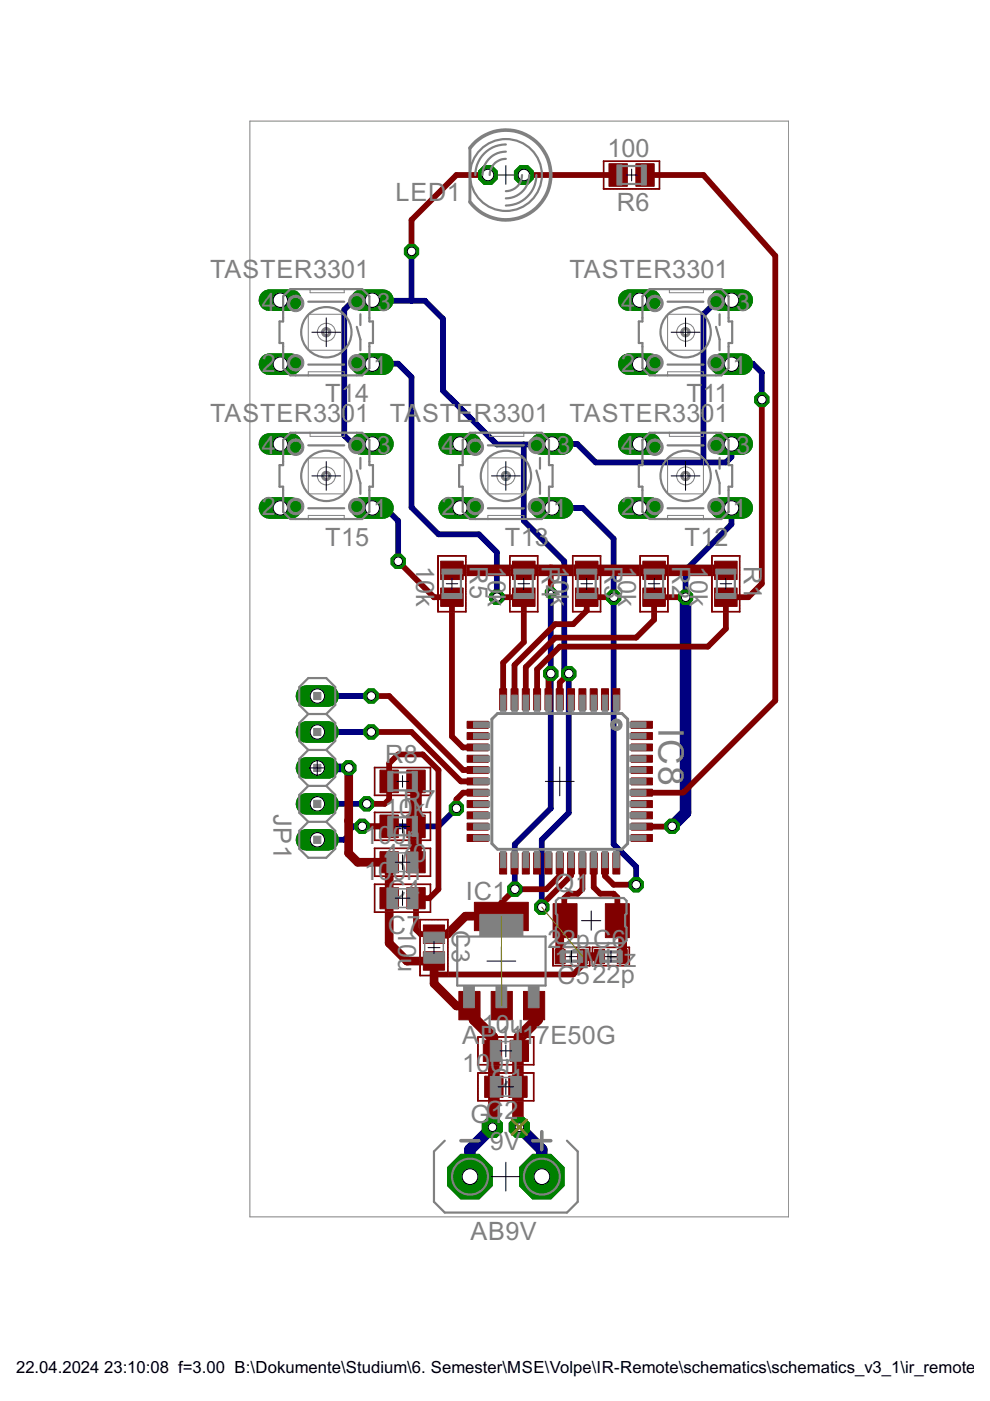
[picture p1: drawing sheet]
<svg xmlns="http://www.w3.org/2000/svg" width="210mm" height="297mm" viewBox="0 0 210 297" stroke-linecap="round" stroke-linejoin="round" font-family="sans-serif">
<defs><g id="words">
<text font-size="8.4" fill="#808080" x="139.6" y="154.4" transform="rotate(90 139.6 154.4)">IC8</text>
<g font-size="6" fill="#808080">
<text x="128.8" y="33.3">100</text>
<text x="83.8" y="42.5">LED1</text>
<text x="130.8" y="44.7">R6</text>
<text x="44.6" y="59">TASTER3301</text>
<text x="120.7" y="59">TASTER3301</text>
<text x="55.5" y="65.9">4</text>
<text x="79.9" y="65.9">3</text>
<text x="131.7" y="65.9">4</text>
<text x="156.1" y="65.9">3</text>
<text x="55.5" y="78.8">2</text>
<text x="79.1" y="79.2">1</text>
<text x="131.7" y="78.8">2</text>
<text x="155.3" y="79.2">1</text>
<text x="44.6" y="89.5">TASTER3301</text>
<text x="69" y="85.3">T14</text>
<text x="82.6" y="89.5">TASTER3301</text>
<text x="120.7" y="89.5">TASTER3301</text>
<text x="145.5" y="85.3">T11</text>
<text x="55.5" y="96.3">4</text>
<text x="79.9" y="96.3">3</text>
<text x="93.6" y="96.3">4</text>
<text x="118" y="96.3">3</text>
<text x="131.7" y="96.3">4</text>
<text x="156.1" y="96.3">3</text>
<text x="55.5" y="109.3">2</text>
<text x="79.1" y="109.7">1</text>
<text x="93.6" y="109.3">2</text>
<text x="117.2" y="109.7">1</text>
<text x="131.7" y="109.3">2</text>
<text x="155.3" y="109.7">1</text>
<text x="69" y="115.8">T15</text>
<text x="88.2" y="120" transform="rotate(90 88.2 120)">10k</text>
<text x="103.4" y="120" transform="rotate(90 103.4 120)">10k</text>
<text x="107.1" y="115.8">T13</text>
<text x="116.8" y="120" transform="rotate(90 116.8 120)">10k</text>
<text x="131.1" y="120" transform="rotate(90 131.1 120)">10k</text>
<text x="145.1" y="115.8">T12</text>
<text x="146.3" y="120" transform="rotate(90 146.3 120)">10k</text>
<text x="99.6" y="120.1" transform="rotate(90 99.6 120.1)">R5</text>
<text x="114.9" y="120.1" transform="rotate(90 114.9 120.1)">R4</text>
<text x="128.2" y="120.1" transform="rotate(90 128.2 120.1)">R3</text>
<text x="142.5" y="120.1" transform="rotate(90 142.5 120.1)">R2</text>
<text x="157.7" y="120.1" transform="rotate(90 157.7 120.1)">R1</text>
<text x="81.6" y="161.9">R8</text>
<text x="58" y="172.5" transform="rotate(90 58 172.5)">JP1</text>
<text x="81.5" y="173.3">1</text>
<text x="84.5" y="173.3">0</text>
<text x="85.4" y="171.4">R</text>
<text x="87.5" y="173.3">k</text>
<text x="89.4" y="171.4">7</text>
<text x="77.2" y="179">100n</text>
<text x="81.5" y="182.8">4</text>
<text x="84.5" y="182.8">7</text>
<text x="87.5" y="182.8">0</text>
<text x="77.2" y="186.6">10</text>
<text x="82.2" y="190.4">C</text>
<text x="83.2" y="186.6">0n</text>
<text x="86.2" y="190.4">4</text>
<text x="98.8" y="190.8">IC1</text>
<text x="117.6" y="189.2">Q1</text>
<text x="84.4" y="197.1" transform="rotate(90 84.4 197.1)">10u</text>
<text x="95.8" y="197.2" transform="rotate(90 95.8 197.2)">C3</text>
<text x="82.2" y="198">C7</text>
<text x="116.1" y="200.9">2</text>
<text x="119.1" y="200.9">2p</text>
<text x="125.7" y="200.9">C6</text>
<text x="117.5" y="205.1">10MHz</text>
<text x="118.1" y="208.5">C522p</text>
<text x="98" y="221.3">A</text>
<text x="101.8" y="221.3">P</text>
<text x="102.1" y="219">10u</text>
<text x="105.5" y="221.3">11</text>
<text x="110.6" y="221.3">1</text>
<text x="113.6" y="221.3">7E50G</text>
<text x="98" y="227.4">100n</text>
<text x="104.1" y="230.4">C</text>
<text x="108.1" y="230.4">1</text>
<text x="99.7" y="238">GC</text>
<text x="104" y="238">12</text>
<text x="103.8" y="243.8">9V</text>
<text x="99.7" y="262.8">AB9V</text>
</g>
<g font-size="4">
<text x="3.4" y="291">22.04.2024</text>
<text x="22.1" y="291">23:10:08 f=3.00 B:\Dokumente\Studium\6. Semester\MSE\Volpe\IR-Remote\schematics\schematics_v3_1\ir_remote_v3</text>
</g>
</g></defs>
<path d="M145.4 126.6v45.7l-2.9 2.9M104.4 239l-4.8 4.8v5.7M110.1 239l4.8 4.8v5.7" fill="none" stroke="#000080" stroke-width="2.5"/>
<g fill="none" stroke="#000080" stroke-width="1.2">
<path d="M87.2 53.3v10.5M78.9 77.2l5.5-.1 2.8 2.9v27.6l5.8 5.7h8.5l3.8 3.8v9.5M78.9 63.6l.1 .2M155.1 63.6h-3l-3 3v31.4M155.1 77.2l4.5-.1 1.9 1.9v5.7M78.9 94.1l-4 .1-1.9-1.9v-26.6l1.9-1.9h15.2l3.8 3.8v15.2l11.4 11.4 17.1-.1 3.9 3.9h27.6l1.2-1.1v-2.8M111.1 94.2v16.2l8.5 8.6v22.9l1 .9v29.5l-5.7 5.8v14.2M78.9 107.7l.1-.1h2.6l2.8 2.8v8.6M117 107.7h6.5l6.6 6.5v64.8l4.8 4.8v3.8M155.1 107.7v3.4l-9.7 9.8v5.7M116.8 125.7v45.7l-7.6 7.6v9.5M67.3 147.6h11.4"/>
<path d="M67.3 155.2h11.4M67.3 170.4h10.4M96.8 171.4l-3.8 3.8h-18.1l-1 .9v1l-.9 1h-5.7"/>
</g>
<path d="M67.3 162.8h6.6" fill="none" stroke="#000080" stroke-width="1.8"/>
<circle cx="99.6" cy="249.5" r="5.1" fill="#008000" stroke="#008000" stroke-width=".21"/>
<circle cx="99.7" cy="249.5" r="1.67" fill="#fff" stroke="#000" stroke-width=".21"/>
<circle cx="114.9" cy="249.5" r="5.1" fill="#008000" stroke="#008000" stroke-width=".21"/>
<circle cx="114.9" cy="249.5" r="1.67" fill="#fff" stroke="#000" stroke-width=".21"/>
<circle cx="111.1" cy="37.1" r="2.15" fill="#008000" stroke="#008000" stroke-width=".21"/>
<circle cx="111.1" cy="37.1" r="1.23" fill="#fff" stroke="#000" stroke-width=".21"/>
<circle cx="103.4" cy="37.1" r="2.15" fill="#008000" stroke="#008000" stroke-width=".21"/>
<circle cx="103.5" cy="37.1" r="1.23" fill="#fff" stroke="#000" stroke-width=".21"/>
<path d="M152.8 77.2h4.6" fill="none" stroke="#008000" stroke-width="4.6"/>
<circle cx="155.1" cy="77.2" r="1.52" fill="#fff" stroke="#000" stroke-width=".21"/>
<path d="M152.8 63.6h4.6" fill="none" stroke="#008000" stroke-width="4.6"/>
<circle cx="155.1" cy="63.6" r="1.52" fill="#fff" stroke="#000" stroke-width=".21"/>
<path d="M133.3 77.2h4.6" fill="none" stroke="#008000" stroke-width="4.6"/>
<circle cx="135.6" cy="77.2" r="1.52" fill="#fff" stroke="#000" stroke-width=".21"/>
<path d="M133.3 63.6h4.6" fill="none" stroke="#008000" stroke-width="4.6"/>
<circle cx="135.6" cy="63.6" r="1.52" fill="#fff" stroke="#000" stroke-width=".21"/>
<path d="M152.8 107.7h4.6" fill="none" stroke="#008000" stroke-width="4.6"/>
<circle cx="155.1" cy="107.7" r="1.52" fill="#fff" stroke="#000" stroke-width=".21"/>
<path d="M152.8 94.1h4.6" fill="none" stroke="#008000" stroke-width="4.6"/>
<circle cx="155.1" cy="94.1" r="1.52" fill="#fff" stroke="#000" stroke-width=".21"/>
<path d="M133.3 107.7h4.6" fill="none" stroke="#008000" stroke-width="4.6"/>
<circle cx="135.6" cy="107.7" r="1.52" fill="#fff" stroke="#000" stroke-width=".21"/>
<path d="M133.3 94.1h4.6" fill="none" stroke="#008000" stroke-width="4.6"/>
<circle cx="135.6" cy="94.1" r="1.52" fill="#fff" stroke="#000" stroke-width=".21"/>
<path d="M114.7 107.7h4.6" fill="none" stroke="#008000" stroke-width="4.6"/>
<circle cx="117" cy="107.7" r="1.52" fill="#fff" stroke="#000" stroke-width=".21"/>
<path d="M114.7 94.1h4.6" fill="none" stroke="#008000" stroke-width="4.6"/>
<circle cx="117" cy="94.1" r="1.52" fill="#fff" stroke="#000" stroke-width=".21"/>
<path d="M95.2 107.7h4.6" fill="none" stroke="#008000" stroke-width="4.6"/>
<circle cx="97.5" cy="107.7" r="1.52" fill="#fff" stroke="#000" stroke-width=".21"/>
<path d="M95.2 94.1h4.6" fill="none" stroke="#008000" stroke-width="4.6"/>
<circle cx="97.5" cy="94.1" r="1.52" fill="#fff" stroke="#000" stroke-width=".21"/>
<path d="M76.6 77.2h4.6" fill="none" stroke="#008000" stroke-width="4.6"/>
<circle cx="78.9" cy="77.2" r="1.52" fill="#fff" stroke="#000" stroke-width=".21"/>
<path d="M76.6 63.6h4.6" fill="none" stroke="#008000" stroke-width="4.6"/>
<circle cx="78.9" cy="63.6" r="1.52" fill="#fff" stroke="#000" stroke-width=".21"/>
<path d="M57.1 77.2h4.6" fill="none" stroke="#008000" stroke-width="4.6"/>
<circle cx="59.4" cy="77.2" r="1.52" fill="#fff" stroke="#000" stroke-width=".21"/>
<path d="M57.1 63.6h4.6" fill="none" stroke="#008000" stroke-width="4.6"/>
<circle cx="59.4" cy="63.6" r="1.52" fill="#fff" stroke="#000" stroke-width=".21"/>
<path d="M76.6 107.7h4.6" fill="none" stroke="#008000" stroke-width="4.6"/>
<circle cx="78.9" cy="107.7" r="1.52" fill="#fff" stroke="#000" stroke-width=".21"/>
<path d="M76.6 94.1h4.6" fill="none" stroke="#008000" stroke-width="4.6"/>
<circle cx="78.9" cy="94.1" r="1.52" fill="#fff" stroke="#000" stroke-width=".21"/>
<path d="M57.1 107.7h4.6" fill="none" stroke="#008000" stroke-width="4.6"/>
<circle cx="59.4" cy="107.7" r="1.52" fill="#fff" stroke="#000" stroke-width=".21"/>
<path d="M57.1 94.1h4.6" fill="none" stroke="#008000" stroke-width="4.6"/>
<circle cx="59.4" cy="94.1" r="1.52" fill="#fff" stroke="#000" stroke-width=".21"/>
<path d="M65 178.1h4.6" fill="none" stroke="#008000" stroke-width="4.6"/>
<circle cx="67.3" cy="178.1" r="1.52" fill="#fff" stroke="#000" stroke-width=".21"/>
<path d="M65 170.4h4.6" fill="none" stroke="#008000" stroke-width="4.6"/>
<circle cx="67.3" cy="170.4" r="1.52" fill="#fff" stroke="#000" stroke-width=".21"/>
<path d="M65 162.8h4.6" fill="none" stroke="#008000" stroke-width="4.6"/>
<circle cx="67.3" cy="162.8" r="1.52" fill="#fff" stroke="#000" stroke-width=".21"/>
<path d="M65 155.2h4.6" fill="none" stroke="#008000" stroke-width="4.6"/>
<circle cx="67.3" cy="155.2" r="1.52" fill="#fff" stroke="#000" stroke-width=".21"/>
<path d="M65 147.6h4.6" fill="none" stroke="#008000" stroke-width="4.6"/>
<circle cx="67.3" cy="147.6" r="1.52" fill="#fff" stroke="#000" stroke-width=".21"/>
<circle cx="104.4" cy="239" r="2.32" fill="#008000" stroke="#008000" stroke-width=".21"/>
<circle cx="104.4" cy="239" r=".91" fill="#fff" stroke="#000" stroke-width=".21"/>
<circle cx="87.2" cy="53.3" r="1.62" fill="#008000" stroke="#008000" stroke-width=".21"/>
<circle cx="87.3" cy="53.3" r=".91" fill="#fff" stroke="#000" stroke-width=".21"/>
<circle cx="120.6" cy="142.8" r="1.62" fill="#008000" stroke="#008000" stroke-width=".21"/>
<circle cx="120.6" cy="142.8" r=".91" fill="#fff" stroke="#000" stroke-width=".21"/>
<circle cx="73.9" cy="162.8" r="1.62" fill="#008000" stroke="#008000" stroke-width=".21"/>
<circle cx="74" cy="162.8" r=".91" fill="#fff" stroke="#000" stroke-width=".21"/>
<circle cx="114.9" cy="192.3" r="1.62" fill="#008000" stroke="#008000" stroke-width=".21"/>
<circle cx="114.9" cy="192.3" r=".91" fill="#fff" stroke="#000" stroke-width=".21"/>
<circle cx="77.7" cy="170.4" r="1.62" fill="#008000" stroke="#008000" stroke-width=".21"/>
<circle cx="77.8" cy="170.4" r=".91" fill="#fff" stroke="#000" stroke-width=".21"/>
<circle cx="116.8" cy="125.7" r="1.23" fill="#008000" stroke="#008000" stroke-width=".21"/>
<circle cx="116.8" cy="125.7" r=".53" fill="#fff" stroke="#000" stroke-width=".21"/>
<circle cx="116.8" cy="142.8" r="1.62" fill="#008000" stroke="#008000" stroke-width=".21"/>
<circle cx="116.8" cy="142.8" r=".91" fill="#fff" stroke="#000" stroke-width=".21"/>
<circle cx="109.2" cy="188.5" r="1.62" fill="#008000" stroke="#008000" stroke-width=".21"/>
<circle cx="109.2" cy="188.5" r=".91" fill="#fff" stroke="#000" stroke-width=".21"/>
<circle cx="76.8" cy="175.2" r="1.62" fill="#008000" stroke="#008000" stroke-width=".21"/>
<circle cx="76.8" cy="175.2" r=".91" fill="#fff" stroke="#000" stroke-width=".21"/>
<circle cx="96.8" cy="171.4" r="1.62" fill="#008000" stroke="#008000" stroke-width=".21"/>
<circle cx="96.8" cy="171.4" r=".91" fill="#fff" stroke="#000" stroke-width=".21"/>
<circle cx="78.7" cy="147.6" r="1.62" fill="#008000" stroke="#008000" stroke-width=".21"/>
<circle cx="78.7" cy="147.6" r=".91" fill="#fff" stroke="#000" stroke-width=".21"/>
<circle cx="78.7" cy="155.2" r="1.62" fill="#008000" stroke="#008000" stroke-width=".21"/>
<circle cx="78.7" cy="155.2" r=".91" fill="#fff" stroke="#000" stroke-width=".21"/>
<circle cx="145.4" cy="126.6" r="1.62" fill="#008000" stroke="#008000" stroke-width=".21"/>
<circle cx="145.4" cy="126.6" r=".91" fill="#fff" stroke="#000" stroke-width=".21"/>
<circle cx="142.5" cy="175.2" r="1.62" fill="#008000" stroke="#008000" stroke-width=".21"/>
<circle cx="142.5" cy="175.2" r=".91" fill="#fff" stroke="#000" stroke-width=".21"/>
<circle cx="130.1" cy="126.6" r="1.62" fill="#008000" stroke="#008000" stroke-width=".21"/>
<circle cx="130.1" cy="126.6" r=".91" fill="#fff" stroke="#000" stroke-width=".21"/>
<circle cx="134.9" cy="187.6" r="1.62" fill="#008000" stroke="#008000" stroke-width=".21"/>
<circle cx="134.9" cy="187.6" r=".91" fill="#fff" stroke="#000" stroke-width=".21"/>
<circle cx="105.3" cy="126.6" r="1.62" fill="#008000" stroke="#008000" stroke-width=".21"/>
<circle cx="105.4" cy="126.6" r=".91" fill="#fff" stroke="#000" stroke-width=".21"/>
<circle cx="84.4" cy="119" r="1.62" fill="#008000" stroke="#008000" stroke-width=".21"/>
<circle cx="84.4" cy="119" r=".91" fill="#fff" stroke="#000" stroke-width=".21"/>
<circle cx="161.5" cy="84.7" r="1.62" fill="#008000" stroke="#008000" stroke-width=".21"/>
<circle cx="161.5" cy="84.7" r=".91" fill="#fff" stroke="#000" stroke-width=".21"/>
<circle cx="110.1" cy="239" r="2.32" fill="#008000" stroke="#008000" stroke-width=".21"/>
<circle cx="110.1" cy="239" r=".91" fill="#fff" stroke="#000" stroke-width=".21"/>
<g fill="#800000" stroke="#800000" stroke-width=".21">
<path d="M108.2 220.6h3.9v4.4h-3.9z"/>
<path d="M102.5 220.6h3.9v4.4h-3.9z"/>
<path d="M107.9 228.2h3.9v4.5h-3.9z"/>
<path d="M102.8 228.2h3.9v4.5h-3.9z"/>
<path d="M89.8 196.1h4.5v3.9h-4.5z"/>
<path d="M89.8 201.8h4.5v3.9h-4.5z"/>
<path d="M86.3 180.6h3.8v4.5h-3.8z"/>
<path d="M80.6 180.6h3.9v4.5h-3.9z"/>
<path d="M122.5 201.3h2.1v3h-2.1z"/>
<path d="M117.7 201.3h2.1v3h-2.1z"/>
<path d="M126.1 201.3h2.1v3h-2.1z"/>
<path d="M130.9 201.3h2.1v3h-2.1z"/>
<path d="M97.3 210.2h4.5v6h-4.5z"/>
<path d="M104.1 210.2h4.5v6h-4.5z"/>
<path d="M111 210.2h4.5v6h-4.5z"/>
<path d="M100.6 191.3h11.4v6h-11.4z"/>
<path d="M129.9 146h1.5v4.5h-1.5z"/>
<path d="M127.5 146h1.5v4.5h-1.5z"/>
<path d="M125.1 146h1.5v4.5h-1.5z"/>
<path d="M122.7 146h1.5v4.5h-1.5z"/>
<path d="M120.3 146h1.5v4.5h-1.5z"/>
<path d="M117.9 146h1.5v4.5h-1.5z"/>
<path d="M115.5 146h1.5v4.5h-1.5z"/>
<path d="M113.1 146h1.5v4.5h-1.5z"/>
<path d="M110.7 146h1.5v4.5h-1.5z"/>
<path d="M108.4 146h1.4v4.5h-1.4z"/>
<path d="M105.9 146h1.5v4.5h-1.5z"/>
<path d="M99 152.9h4.5v1.5h-4.5z"/>
<path d="M99 155.3h4.5v1.5h-4.5z"/>
<path d="M99 157.7h4.5v1.5h-4.5z"/>
<path d="M99 160.1h4.5v1.5h-4.5z"/>
<path d="M99 162.5h4.5v1.5h-4.5z"/>
<path d="M99 164.9h4.5v1.5h-4.5z"/>
<path d="M99 167.3h4.5v1.5h-4.5z"/>
<path d="M99 169.7h4.5v1.5h-4.5z"/>
<path d="M99 172.1h4.5v1.5h-4.5z"/>
<path d="M99 174.5h4.5v1.5h-4.5z"/>
<path d="M99 176.9h4.5v1.5h-4.5z"/>
<path d="M105.9 180.8h1.5v4.5h-1.5z"/>
<path d="M108.4 180.8h1.4v4.5h-1.4z"/>
<path d="M110.7 180.8h1.5v4.5h-1.5z"/>
<path d="M113.1 180.8h1.5v4.5h-1.5z"/>
<path d="M115.5 180.8h1.5v4.5h-1.5z"/>
<path d="M117.9 180.8h1.5v4.5h-1.5z"/>
<path d="M120.3 180.8h1.5v4.5h-1.5z"/>
<path d="M122.7 180.8h1.5v4.5h-1.5z"/>
<path d="M125.1 180.8h1.5v4.5h-1.5z"/>
<path d="M127.5 180.8h1.5v4.5h-1.5z"/>
<path d="M129.9 180.8h1.5v4.5h-1.5z"/>
<path d="M133.8 176.9h4.5v1.5h-4.5z"/>
<path d="M133.8 174.5h4.5v1.5h-4.5z"/>
<path d="M133.8 172.1h4.5v1.5h-4.5z"/>
<path d="M133.8 169.7h4.5v1.5h-4.5z"/>
<path d="M133.8 167.3h4.5v1.5h-4.5z"/>
<path d="M133.8 164.9h4.5v1.5h-4.5z"/>
<path d="M133.8 162.5h4.5v1.5h-4.5z"/>
<path d="M133.8 160.1h4.5v1.5h-4.5z"/>
<path d="M133.8 157.7h4.5v1.5h-4.5z"/>
<path d="M133.8 155.3h4.5v1.5h-4.5z"/>
<path d="M133.8 152.9h4.5v1.5h-4.5z"/>
<path d="M117.3 191.6h5v7.2h-5z"/>
<path d="M128.4 191.6h5v7.2h-5z"/>
<path d="M151.5 119h4.8v3.9h-4.8z"/>
<path d="M151.5 124.7h4.8v3.9h-4.8z"/>
<path d="M136.3 119h4.8v3.9h-4.8z"/>
<path d="M136.3 124.7h4.8v3.9h-4.8z"/>
<path d="M122 119h4.8v3.9h-4.8z"/>
<path d="M122 124.7h4.8v3.9h-4.8z"/>
<path d="M108.7 119h4.8v3.9h-4.8z"/>
<path d="M108.7 124.7h4.8v3.9h-4.8z"/>
<path d="M93.4 119h4.8v3.9h-4.8z"/>
<path d="M93.4 124.7h4.8v3.9h-4.8z"/>
<path d="M134.8 34.7h3.9v4.8h-3.9z"/>
<path d="M129.1 34.7h3.9v4.8h-3.9z"/>
<path d="M80.6 172.8h3.9v4.8h-3.9z"/>
<path d="M86.3 172.8h3.8v4.8h-3.8z"/>
<path d="M80.6 163.3h3.9v4.8h-3.9z"/>
<path d="M86.3 163.3h3.8v4.8h-3.8z"/>
<path d="M86.3 188.2h3.8v4.5h-3.8z"/>
<path d="M80.6 188.2h3.9v4.5h-3.9z"/>
</g>
<path d="M95.8 120.9h58.1M88.2 165.7v17.1M99.5 213.2l1.1 1.1v1.8l3.8 3.9v2.8l.3 .3v15.6l-.3 .3M113.2 213.2l.7 .7v2.2l-3.8 3.9v2.8l-.3 .3v15.6l.3 .3" fill="none" stroke="#800000" stroke-width="2.5"/>
<path d="M73.9 162.8v18.1l1.9 1.9h6.7v17.2l3.8 3.8h5.7v4.7l4.8 4.8 2.7-.1M82.5 190.4v.1M106.3 194.3l-7.6-.1-3.8 3.9h-2.9M119.8 195.2v1.7l-1.1 1.2 .1 4.7M130.9 195.2v1.7l1.1 1.2-.1 4.7M123.5 202.8h3.6" fill="none" stroke="#800000" stroke-width="1.8"/>
<g fill="none" stroke="#800000" stroke-width="1.2">
<path d="M103.4 37.1h-6.6l-9.6 9.5v6.7M111.1 37.1h20M136.8 37.1h12.3l15.3 17.2v94.2l-19.6 19.6h-8.7M161.5 84.7v39.1l-2.8 2.8h-4.8v6.7l-3.8 3.8h-31.4l-4.8 4.8v6.4M84.4 119l7.6 7.6h3.8v29.5l2.3 2.4h3.2M105.3 126.6h5.8v9.5l-4.4 4.4v7.8M116.8 120.9v4.8M124.4 126.6h5.7M124.4 126.6v2.9l-2.9 2.8h-3.8l-8.6 8.7v7.3M124.4 126.6h.1M138.7 126.6v4.8l-3.8 3.8h-17.2l-6.2 6.2v6.9M138.7 126.6h6.7"/>
<path d="M138.7 126.6h.1M78.7 147.6h3.8l15.7 15.7h3.1M78.7 155.2h8.5l10.5 10.5h3.6M116.8 142.8l-.5 .5v5M120.6 142.8l-1.9 1.9v3.6M76.8 175.2h5.7M77.7 170.4h3.9l.9-.9v-7.6l1.9-1.9h5.2l3.4 3.3v25.2l-1.9 1.9h-2.9M101.3 168.1h-3.1l-1.4 1.4v1.9M142.5 175.2l-6.4 .1M88.2 190.4v6.7l1 1h2.8M88.2 190.4v.1M118.7 183.1v2.6l-2.9 2.8h-6.6l-2.9 2.9v2.9"/>
<path d="M121.1 183.1v2.5l-6.2 6.3v.4M123.5 183.1v5.4l-1 1h-1.9l-1 .9v4.6l.2 .2M125.9 183.1v5l1.4 1.4h2.8l.8 .8v4.9l.2-.2M128.3 183.1v2.6l1.8 1.9h4.8M92 203.8h.1M123.5 202.8v1.8l-2 2h-29.5"/>
</g>
<circle cx="99.6" cy="249.5" r="5.1" fill="#008000" stroke="#008000" stroke-width=".21"/>
<circle cx="99.7" cy="249.5" r="1.67" fill="#fff" stroke="#000" stroke-width=".21"/>
<circle cx="114.9" cy="249.5" r="5.1" fill="#008000" stroke="#008000" stroke-width=".21"/>
<circle cx="114.9" cy="249.5" r="1.67" fill="#fff" stroke="#000" stroke-width=".21"/>
<circle cx="111.1" cy="37.1" r="2.15" fill="#008000" stroke="#008000" stroke-width=".21"/>
<circle cx="111.1" cy="37.1" r="1.23" fill="#fff" stroke="#000" stroke-width=".21"/>
<circle cx="103.4" cy="37.1" r="2.15" fill="#008000" stroke="#008000" stroke-width=".21"/>
<circle cx="103.5" cy="37.1" r="1.23" fill="#fff" stroke="#000" stroke-width=".21"/>
<path d="M152.8 77.2h4.6" fill="none" stroke="#008000" stroke-width="4.6"/>
<circle cx="155.1" cy="77.2" r="1.52" fill="#fff" stroke="#000" stroke-width=".21"/>
<path d="M152.8 63.6h4.6" fill="none" stroke="#008000" stroke-width="4.6"/>
<circle cx="155.1" cy="63.6" r="1.52" fill="#fff" stroke="#000" stroke-width=".21"/>
<path d="M133.3 77.2h4.6" fill="none" stroke="#008000" stroke-width="4.6"/>
<circle cx="135.6" cy="77.2" r="1.52" fill="#fff" stroke="#000" stroke-width=".21"/>
<path d="M133.3 63.6h4.6" fill="none" stroke="#008000" stroke-width="4.6"/>
<circle cx="135.6" cy="63.6" r="1.52" fill="#fff" stroke="#000" stroke-width=".21"/>
<path d="M152.8 107.7h4.6" fill="none" stroke="#008000" stroke-width="4.6"/>
<circle cx="155.1" cy="107.7" r="1.52" fill="#fff" stroke="#000" stroke-width=".21"/>
<path d="M152.8 94.1h4.6" fill="none" stroke="#008000" stroke-width="4.6"/>
<circle cx="155.1" cy="94.1" r="1.52" fill="#fff" stroke="#000" stroke-width=".21"/>
<path d="M133.3 107.7h4.6" fill="none" stroke="#008000" stroke-width="4.6"/>
<circle cx="135.6" cy="107.7" r="1.52" fill="#fff" stroke="#000" stroke-width=".21"/>
<path d="M133.3 94.1h4.6" fill="none" stroke="#008000" stroke-width="4.6"/>
<circle cx="135.6" cy="94.1" r="1.52" fill="#fff" stroke="#000" stroke-width=".21"/>
<path d="M114.7 107.7h4.6" fill="none" stroke="#008000" stroke-width="4.6"/>
<circle cx="117" cy="107.7" r="1.52" fill="#fff" stroke="#000" stroke-width=".21"/>
<path d="M114.7 94.1h4.6" fill="none" stroke="#008000" stroke-width="4.6"/>
<circle cx="117" cy="94.1" r="1.52" fill="#fff" stroke="#000" stroke-width=".21"/>
<path d="M95.2 107.7h4.6" fill="none" stroke="#008000" stroke-width="4.6"/>
<circle cx="97.5" cy="107.7" r="1.52" fill="#fff" stroke="#000" stroke-width=".21"/>
<path d="M95.2 94.1h4.6" fill="none" stroke="#008000" stroke-width="4.6"/>
<circle cx="97.5" cy="94.1" r="1.52" fill="#fff" stroke="#000" stroke-width=".21"/>
<path d="M76.6 77.2h4.6" fill="none" stroke="#008000" stroke-width="4.6"/>
<circle cx="78.9" cy="77.2" r="1.52" fill="#fff" stroke="#000" stroke-width=".21"/>
<path d="M76.6 63.6h4.6" fill="none" stroke="#008000" stroke-width="4.6"/>
<circle cx="78.9" cy="63.6" r="1.52" fill="#fff" stroke="#000" stroke-width=".21"/>
<path d="M57.1 77.2h4.6" fill="none" stroke="#008000" stroke-width="4.6"/>
<circle cx="59.4" cy="77.2" r="1.52" fill="#fff" stroke="#000" stroke-width=".21"/>
<path d="M57.1 63.6h4.6" fill="none" stroke="#008000" stroke-width="4.6"/>
<circle cx="59.4" cy="63.6" r="1.52" fill="#fff" stroke="#000" stroke-width=".21"/>
<path d="M76.6 107.7h4.6" fill="none" stroke="#008000" stroke-width="4.6"/>
<circle cx="78.9" cy="107.7" r="1.52" fill="#fff" stroke="#000" stroke-width=".21"/>
<path d="M76.6 94.1h4.6" fill="none" stroke="#008000" stroke-width="4.6"/>
<circle cx="78.9" cy="94.1" r="1.52" fill="#fff" stroke="#000" stroke-width=".21"/>
<path d="M57.1 107.7h4.6" fill="none" stroke="#008000" stroke-width="4.6"/>
<circle cx="59.4" cy="107.7" r="1.52" fill="#fff" stroke="#000" stroke-width=".21"/>
<path d="M57.1 94.1h4.6" fill="none" stroke="#008000" stroke-width="4.6"/>
<circle cx="59.4" cy="94.1" r="1.52" fill="#fff" stroke="#000" stroke-width=".21"/>
<path d="M65 178.1h4.6" fill="none" stroke="#008000" stroke-width="4.6"/>
<circle cx="67.3" cy="178.1" r="1.52" fill="#fff" stroke="#000" stroke-width=".21"/>
<path d="M65 170.4h4.6" fill="none" stroke="#008000" stroke-width="4.6"/>
<circle cx="67.3" cy="170.4" r="1.52" fill="#fff" stroke="#000" stroke-width=".21"/>
<path d="M65 162.8h4.6" fill="none" stroke="#008000" stroke-width="4.6"/>
<circle cx="67.3" cy="162.8" r="1.52" fill="#fff" stroke="#000" stroke-width=".21"/>
<path d="M65 155.2h4.6" fill="none" stroke="#008000" stroke-width="4.6"/>
<circle cx="67.3" cy="155.2" r="1.52" fill="#fff" stroke="#000" stroke-width=".21"/>
<path d="M65 147.6h4.6" fill="none" stroke="#008000" stroke-width="4.6"/>
<circle cx="67.3" cy="147.6" r="1.52" fill="#fff" stroke="#000" stroke-width=".21"/>
<circle cx="104.4" cy="239" r="2.32" fill="#008000" stroke="#008000" stroke-width=".21"/>
<circle cx="104.4" cy="239" r=".91" fill="#fff" stroke="#000" stroke-width=".21"/>
<circle cx="87.2" cy="53.3" r="1.62" fill="#008000" stroke="#008000" stroke-width=".21"/>
<circle cx="87.3" cy="53.3" r=".91" fill="#fff" stroke="#000" stroke-width=".21"/>
<circle cx="120.6" cy="142.8" r="1.62" fill="#008000" stroke="#008000" stroke-width=".21"/>
<circle cx="120.6" cy="142.8" r=".91" fill="#fff" stroke="#000" stroke-width=".21"/>
<circle cx="73.9" cy="162.8" r="1.62" fill="#008000" stroke="#008000" stroke-width=".21"/>
<circle cx="74" cy="162.8" r=".91" fill="#fff" stroke="#000" stroke-width=".21"/>
<circle cx="114.9" cy="192.3" r="1.62" fill="#008000" stroke="#008000" stroke-width=".21"/>
<circle cx="114.9" cy="192.3" r=".91" fill="#fff" stroke="#000" stroke-width=".21"/>
<circle cx="77.7" cy="170.4" r="1.62" fill="#008000" stroke="#008000" stroke-width=".21"/>
<circle cx="77.8" cy="170.4" r=".91" fill="#fff" stroke="#000" stroke-width=".21"/>
<circle cx="116.8" cy="125.7" r="1.23" fill="#008000" stroke="#008000" stroke-width=".21"/>
<circle cx="116.8" cy="125.7" r=".53" fill="#fff" stroke="#000" stroke-width=".21"/>
<circle cx="116.8" cy="142.8" r="1.62" fill="#008000" stroke="#008000" stroke-width=".21"/>
<circle cx="116.8" cy="142.8" r=".91" fill="#fff" stroke="#000" stroke-width=".21"/>
<circle cx="109.2" cy="188.5" r="1.62" fill="#008000" stroke="#008000" stroke-width=".21"/>
<circle cx="109.2" cy="188.5" r=".91" fill="#fff" stroke="#000" stroke-width=".21"/>
<circle cx="76.8" cy="175.2" r="1.62" fill="#008000" stroke="#008000" stroke-width=".21"/>
<circle cx="76.8" cy="175.2" r=".91" fill="#fff" stroke="#000" stroke-width=".21"/>
<circle cx="96.8" cy="171.4" r="1.62" fill="#008000" stroke="#008000" stroke-width=".21"/>
<circle cx="96.8" cy="171.4" r=".91" fill="#fff" stroke="#000" stroke-width=".21"/>
<circle cx="78.7" cy="147.6" r="1.62" fill="#008000" stroke="#008000" stroke-width=".21"/>
<circle cx="78.7" cy="147.6" r=".91" fill="#fff" stroke="#000" stroke-width=".21"/>
<circle cx="78.7" cy="155.2" r="1.62" fill="#008000" stroke="#008000" stroke-width=".21"/>
<circle cx="78.7" cy="155.2" r=".91" fill="#fff" stroke="#000" stroke-width=".21"/>
<circle cx="145.4" cy="126.6" r="1.62" fill="#008000" stroke="#008000" stroke-width=".21"/>
<circle cx="145.4" cy="126.6" r=".91" fill="#fff" stroke="#000" stroke-width=".21"/>
<circle cx="142.5" cy="175.2" r="1.62" fill="#008000" stroke="#008000" stroke-width=".21"/>
<circle cx="142.5" cy="175.2" r=".91" fill="#fff" stroke="#000" stroke-width=".21"/>
<circle cx="130.1" cy="126.6" r="1.62" fill="#008000" stroke="#008000" stroke-width=".21"/>
<circle cx="130.1" cy="126.6" r=".91" fill="#fff" stroke="#000" stroke-width=".21"/>
<circle cx="134.9" cy="187.6" r="1.62" fill="#008000" stroke="#008000" stroke-width=".21"/>
<circle cx="134.9" cy="187.6" r=".91" fill="#fff" stroke="#000" stroke-width=".21"/>
<circle cx="105.3" cy="126.6" r="1.62" fill="#008000" stroke="#008000" stroke-width=".21"/>
<circle cx="105.4" cy="126.6" r=".91" fill="#fff" stroke="#000" stroke-width=".21"/>
<circle cx="84.4" cy="119" r="1.62" fill="#008000" stroke="#008000" stroke-width=".21"/>
<circle cx="84.4" cy="119" r=".91" fill="#fff" stroke="#000" stroke-width=".21"/>
<circle cx="161.5" cy="84.7" r="1.62" fill="#008000" stroke="#008000" stroke-width=".21"/>
<circle cx="161.5" cy="84.7" r=".91" fill="#fff" stroke="#000" stroke-width=".21"/>
<circle cx="110.1" cy="239" r="2.32" fill="#008000" stroke="#008000" stroke-width=".21"/>
<circle cx="110.1" cy="239" r=".91" fill="#fff" stroke="#000" stroke-width=".21"/>
<g fill="#800000" stroke="#800000" stroke-width=".21">
<path d="M101.3 225.7l11.9 .1h-11.9z"/>
<path d="M101.3 219.8l11.9 .1z"/>
<path d="M113.1 219.8h.1v6z"/>
<path d="M101.3 219.8h.1v6z"/>
<path d="M101.3 233.3l11.9 .1-11.9 .1z"/>
<path d="M101.3 227.4l11.9 .1-11.9 .1z"/>
<path d="M113.1 227.4l.1 6.1z"/>
<path d="M101.3 227.4l.1 6.1z"/>
<path d="M94.9 195h.1v11.9z"/>
<path d="M89 195h.1v11.9z"/>
<path d="M89 195h6z"/>
<path d="M89 206.8l6 .1z"/>
<path d="M79.4 185.7l11.9 .1h-11.9z"/>
<path d="M79.4 179.8l11.9 .1z"/>
<path d="M91.2 179.8l.1 6z"/>
<path d="M79.4 179.8h.1v6z"/>
<path d="M117.2 204.7l7.9 .1z"/>
<path d="M117.2 200.8l.1 4z"/>
<path d="M117.2 200.8l7.9 .1h-7.9z"/>
<path d="M125 200.8h.1v4z"/>
<path d="M125.5 200.8l8 .1z"/>
<path d="M133.3 200.8h.2v4z"/>
<path d="M125.5 204.7l8 .1z"/>
<path d="M125.5 200.8h.2l-.1 4z"/>
<path d="M156.8 117.8h.1v12z"/>
<path d="M150.9 117.8h.1v12z"/>
<path d="M150.9 117.8l6 .1z"/>
<path d="M150.9 129.6l6 .1-6 .1z"/>
<path d="M141.5 117.8h.2l-.1 12z"/>
<path d="M135.6 117.8h.2l-.1 12z"/>
<path d="M135.6 117.8l6.1 .1z"/>
<path d="M135.7 129.6l6 .1-6 .1z"/>
<path d="M127.3 117.8h.1v12z"/>
<path d="M121.4 117.8h.1v12z"/>
<path d="M121.4 117.8l6 .1z"/>
<path d="M121.4 129.6l6 .1-6 .1z"/>
<path d="M113.9 117.8h.2l-.1 12z"/>
<path d="M108 117.8h.2l-.1 12z"/>
<path d="M108 117.8l6.1 .1z"/>
<path d="M108.1 129.6l6 .1-6 .1z"/>
<path d="M98.7 117.8h.1v12z"/>
<path d="M92.8 117.8h.1v12z"/>
<path d="M92.8 117.8l6 .1z"/>
<path d="M92.8 129.6l6 .1-6 .1z"/>
<path d="M127.9 40l12 .1z"/>
<path d="M127.9 34.1l12 .1z"/>
<path d="M139.7 34.1h.2l-.1 6z"/>
<path d="M127.9 34.1h.2l-.1 6z"/>
<path d="M79.4 172.2l11.9 .1z"/>
<path d="M79.4 178.1l11.9 .1h-11.9z"/>
<path d="M79.4 172.2h.1v6z"/>
<path d="M91.2 172.2l.1 6z"/>
<path d="M79.4 162.7l11.9 .1z"/>
<path d="M79.4 168.6l11.9 .1h-11.9z"/>
<path d="M79.4 162.7h.1v6z"/>
<path d="M91.2 162.7l.1 6z"/>
<path d="M79.4 193.3l11.9 .1-11.9 .1z"/>
<path d="M79.4 187.5h11.9z"/>
<path d="M91.2 187.4l.1 6.1z"/>
<path d="M79.4 187.5h.1v6z"/>
</g>
<path d="M99.6 31.4a9.5 9.5 0 0 1 14.1-1.3 9.5 9.5 0 0 1 0 14.1 9.5 9.5 0 0 1-14.1-1.4M114.9 239.9v3.9M97.7 241.9h3.8M113 241.9h3.8" fill="none" stroke="#808080" stroke-width=".76"/>
<g fill="none" stroke="#808080" stroke-width=".47">
<path d="M107.3 33.7a3.4 3.4 0 0 0-3.5 3.4M107.3 32.2a5 5 0 0 0-5 4.9M107.3 30.6a6.5 6.5 0 0 0-6.5 6.5M110.7 37.1a3.4 3.4 0 0 1-3.4 3.4M112.2 37.1a5 5 0 0 1-4.9 5M113.7 37.1a6.5 6.5 0 0 1-6.4 6.5M131.8 39h4.2M131.8 35.2h4.2M60 62.8l1.6-1.5h15.2l1.5 1.5v5.4h.8v4.5h-.8v5.4l-1.5 1.5h-15.2l-1.6-1.5v-5.4h-.7v-4.5h.7zM65.4 64h7.6M65.4 77.3h7.6M75.6 69.3l.8 2.7v2.3"/>
<path d="M76.4 66.6v2.3M137.7 61.3h15.3l1.5 1.5v5.4h.7v4.5h-.7v5.4l-1.5 1.5h-15.3l-1.5-1.5v-5.4h-.8v-4.5h.8v-5.4zM141.5 64h7.6M141.5 77.3h7.6M151.8 69.3l.8 2.7v2.3M152.6 66.6v2.3M60 93.3l1.6-1.5h15.2l1.5 1.5v5.3h.8v4.6h-.8v5.3l-1.5 1.5h-15.2l-1.6-1.5v-5.3h-.7v-4.6h.7zM65.4 94.4h7.6M75.6 99.8l.8 2.6v2.3M76.4 97.1v2.3M98.1 93.3l1.5-1.5h15.3l1.5 1.5v5.3h.8v4.6h-.8v5.3l-1.5 1.5h-15.3l-1.5-1.5v-5.3h-.8v-4.6h.8zM103.4 94.4h7.7"/>
<path d="M113.7 99.8l.8 2.6v2.3M114.5 97.1v2.3M137.7 91.8h15.3l1.5 1.5v5.3h.7v4.6h-.7v5.3l-1.5 1.5h-15.3l-1.5-1.5v-5.3h-.8v-4.6h.8v-5.3zM141.5 94.4h7.6M151.8 99.8l.8 2.6v2.3M152.6 97.1v2.3M65.4 107.8h7.6M103.4 107.8h7.7M141.5 107.8h7.6M93.9 121.6v4.3M97.7 121.6v4.3M109.2 121.6v4.3"/>
<path d="M113 121.6v4.3M122.5 121.6v4.3M126.3 121.6v4.3M136.8 121.6v4.3M140.6 121.6v4.3M152 121.6v4.3M155.8 121.6v4.3M65.4 151.4l-1.9-1.9v-3.8l1.9-1.9h3.8l1.9 1.9v3.8l-1.9 1.9M65.4 151.4l-1.9 1.9v3.8l1.9 1.9M65.4 159l-1.9 1.9v3.8l1.9 1.9M65.4 151.4h3.8M65.4 159h3.8"/>
<path d="M69.2 151.4l1.9 1.9v3.8l-1.9 1.9M69.2 159l1.9 1.9v3.8l-1.9 1.9M65.4 166.6l-1.9 1.9v3.8l1.9 1.9M65.4 174.2l-1.9 1.9v3.9l1.9 1.9h3.8l1.9-1.9v-3.9l-1.9-1.9M65.4 174.2h3.8M65.4 166.6h3.8M69.2 166.6l1.9 1.9v3.8l-1.9 1.9M83.2 173.3h4.3M83.2 177.1h4.3M83.2 163.8h4.3M83.2 167.6h4.3M96.9 198.6h18.8v10.4h-18.8z"/>
<path d="M117.9 191l.5-.6h13.8l.6 .6v2.7l-.3 .3v2.4l.3 .3v2.7l-.6 .6h-13.8l-.5-.6v-2.7l.3-.3v-2.4l-.3-.3zM94.3 241.9l-2.3 2.2v10.7l2.3 2.3h25.9l2.3-2.3v-10.7l-2.3-2.2"/>
<circle cx="107.3" cy="37.1" r="7.6"/>
<circle cx="69.2" cy="70.4" r="5.3"/>
<circle cx="145.4" cy="70.4" r="5.3"/>
<circle cx="69.2" cy="100.9" r="5.3"/>
<circle cx="107.3" cy="100.9" r="5.3"/>
<circle cx="145.4" cy="100.9" r="5.3"/>
<circle cx="99.7" cy="249.5" r="3.8"/>
<circle cx="114.9" cy="249.5" r="3.8"/>
</g>
<path d="M99.6 31.4v11.4M104.3 152.5l1.2-1.2h26.4l1.2 1.2v26.4l-1.2 1.2h-26.4l-1.2-1.2z" fill="none" stroke="#808080" stroke-width=".61"/>
<g fill="#808080" stroke="#808080" stroke-width=".21">
<path d="M130 152.7l.7-.3v.8a.47 .47 0 0 1 .4 .7 .47 .47 0 0 1-.8 .1 .47 .47 0 0 1 .2-.8h.2v-.8a1.23 1.23 0 0 1 1.1 1.6 1.23 1.23 0 0 1-1.8 .7 1.23 1.23 0 0 1 0-2z" fill-rule="evenodd"/>
<path d="M144.5 69.9l.5-.4 .4-.1v.5a.53 .53 0 0 1 .5 .7 .53 .53 0 0 1-.9 .2 .53 .53 0 0 1 .2-.9h.2v-.5a.99 .99 0 0 1 .9 1.2 .99 .99 0 0 1-1.4 .8 .99 .99 0 0 1-.4-1.5z" fill-rule="evenodd"/>
<path d="M144.7 100.1l.7-.2v.5a.53 .53 0 0 1 .5 .7 .53 .53 0 0 1-.9 .2 .53 .53 0 0 1 .2-.9h.2v-.5a1 1 0 0 1 .9 1.3 1 1 0 0 1-1.6 .5 1 1 0 0 1 0-1.6z" fill-rule="evenodd"/>
<path d="M106.6 100.1l.7-.2v.5a.53 .53 0 0 1 .5 .7 .53 .53 0 0 1-.9 .2 .53 .53 0 0 1 .2-.9h.2v-.5a1 1 0 0 1 .9 1.3 1 1 0 0 1-1.6 .5 1 1 0 0 1 0-1.6z" fill-rule="evenodd"/>
<path d="M68.6 69.7l.6-.3v.5a.53 .53 0 0 1 .5 .7 .53 .53 0 0 1-.8 .2 .53 .53 0 0 1 .1-.9h.2v-.5a.99 .99 0 0 1 .9 1.3 .99 .99 0 0 1-1.5 .6 .99 .99 0 0 1 0-1.6z" fill-rule="evenodd"/>
<path d="M68.6 100.1l.6-.2v.5a.53 .53 0 0 1 .5 .7 .53 .53 0 0 1-.8 .2 .53 .53 0 0 1 .1-.9h.2v-.5a1 1 0 0 1 .9 1.3 1 1 0 0 1-1.5 .5 1 1 0 0 1 0-1.6z" fill-rule="evenodd"/>
<path d="M150.7 62.6l1.1-.4v.5a1.29 1.29 0 0 1 1.2 1.8 1.29 1.29 0 0 1-2.1 .3 1.29 1.29 0 0 1 .6-2.1h.3v-.5a1.75 1.75 0 0 1 1.7 2.3 1.75 1.75 0 0 1-2.7 .9 1.75 1.75 0 0 1-.1-2.8z" fill-rule="evenodd"/>
<path d="M137.7 63l1.2-.4v.4a1.29 1.29 0 0 1 1.2 1.9 1.29 1.29 0 0 1-2.2 .3 1.29 1.29 0 0 1 .7-2.1l.3-.1v-.4a1.75 1.75 0 0 1 1.6 2.3 1.75 1.75 0 0 1-2.6 .9 1.75 1.75 0 0 1-.2-2.8z" fill-rule="evenodd"/>
<path d="M137.7 75.6l1.2-.4v.4a1.29 1.29 0 0 1 1.2 1.8 1.29 1.29 0 0 1-2.2 .3 1.29 1.29 0 0 1 .7-2.1h.3v-.4a1.75 1.75 0 0 1 1.6 2.2 1.75 1.75 0 0 1-2.6 1 1.75 1.75 0 0 1-.2-2.8z" fill-rule="evenodd"/>
<path d="M150.7 75.6l1.1-.4v.4a1.29 1.29 0 0 1 1.2 1.8 1.29 1.29 0 0 1-2.1 .3 1.29 1.29 0 0 1 .6-2.1h.3v-.4a1.75 1.75 0 0 1 1.7 2.2 1.75 1.75 0 0 1-2.7 1 1.75 1.75 0 0 1-.1-2.8z" fill-rule="evenodd"/>
<path d="M150.7 93.1l1.1-.4v.4a1.29 1.29 0 0 1 1.2 1.9 1.29 1.29 0 0 1-2.1 .3 1.29 1.29 0 0 1 .6-2.1l.3-.1v-.4a1.75 1.75 0 0 1 1.7 2.2 1.75 1.75 0 0 1-2.7 1 1.75 1.75 0 0 1-.1-2.8z" fill-rule="evenodd"/>
<path d="M137.7 93.5l1.2-.4v.4a1.29 1.29 0 0 1 1.2 1.8 1.29 1.29 0 0 1-2.2 .3 1.29 1.29 0 0 1 .7-2l.3-.1v-.4a1.75 1.75 0 0 1 1.6 2.2 1.75 1.75 0 0 1-2.6 1 1.75 1.75 0 0 1-.2-2.8z" fill-rule="evenodd"/>
<path d="M137.7 106l1.2-.4v.5a1.29 1.29 0 0 1 1.2 1.8 1.29 1.29 0 0 1-2.2 .3 1.29 1.29 0 0 1 .7-2.1h.3v-.5a1.75 1.75 0 0 1 1.6 2.3 1.75 1.75 0 0 1-2.6 .9 1.75 1.75 0 0 1-.2-2.8z" fill-rule="evenodd"/>
<path d="M150.7 106l1.1-.4v.5a1.29 1.29 0 0 1 1.2 1.8 1.29 1.29 0 0 1-2.1 .3 1.29 1.29 0 0 1 .6-2.1h.3v-.5a1.75 1.75 0 0 1 1.7 2.3 1.75 1.75 0 0 1-2.7 .9 1.75 1.75 0 0 1-.1-2.8z" fill-rule="evenodd"/>
<path d="M112.6 93.1l1.1-.4v.4a1.29 1.29 0 0 1 1.2 1.9 1.29 1.29 0 0 1-2.1 .3 1.29 1.29 0 0 1 .6-2.1l.3-.1v-.4a1.75 1.75 0 0 1 1.7 2.2 1.75 1.75 0 0 1-2.6 1 1.75 1.75 0 0 1-.2-2.8z" fill-rule="evenodd"/>
<path d="M99.7 93.5l1.1-.4v.4a1.29 1.29 0 0 1 1.2 1.8 1.29 1.29 0 0 1-2.2 .3 1.29 1.29 0 0 1 .7-2l.3-.1v-.4a1.75 1.75 0 0 1 1.6 2.2 1.75 1.75 0 0 1-2.6 1 1.75 1.75 0 0 1-.1-2.8z" fill-rule="evenodd"/>
<path d="M99.7 106l1.1-.4v.5a1.29 1.29 0 0 1 1.2 1.8 1.29 1.29 0 0 1-2.2 .3 1.29 1.29 0 0 1 .7-2.1h.3v-.5a1.75 1.75 0 0 1 1.6 2.3 1.75 1.75 0 0 1-2.6 .9 1.75 1.75 0 0 1-.1-2.8z" fill-rule="evenodd"/>
<path d="M112.6 106l1.1-.4v.5a1.29 1.29 0 0 1 1.2 1.8 1.29 1.29 0 0 1-2.1 .3 1.29 1.29 0 0 1 .6-2.1h.3v-.5a1.75 1.75 0 0 1 1.7 2.3 1.75 1.75 0 0 1-2.6 .9 1.75 1.75 0 0 1-.2-2.8z" fill-rule="evenodd"/>
<path d="M74.5 62.6l1.1-.4v.5a1.29 1.29 0 0 1 1.3 1.8 1.29 1.29 0 0 1-2.2 .3 1.29 1.29 0 0 1 .7-2.1h.2v-.5a1.75 1.75 0 0 1 1.7 2.3 1.75 1.75 0 0 1-2.7 .9 1.75 1.75 0 0 1-.1-2.8z" fill-rule="evenodd"/>
<path d="M61.3 63.3a1.87 1.87 0 0 1 1.4-.7v.4a1.29 1.29 0 0 1 1.2 1.9 1.29 1.29 0 0 1-2.2 .3 1.29 1.29 0 0 1 .7-2.1l.3-.1v-.4a1.75 1.75 0 0 1 1.7 2.1 1.75 1.75 0 0 1-2.5 1.2 1.75 1.75 0 0 1-.6-2.6z" fill-rule="evenodd"/>
<path d="M61.3 75.9a1.87 1.87 0 0 1 1.4-.7v.4a1.29 1.29 0 0 1 1.2 1.8 1.29 1.29 0 0 1-2.2 .3 1.29 1.29 0 0 1 .7-2.1h.3v-.4a1.75 1.75 0 0 1 1.7 2.1 1.75 1.75 0 0 1-2.5 1.2 1.75 1.75 0 0 1-.6-2.6z" fill-rule="evenodd"/>
<path d="M74.5 75.6l1.1-.4v.4a1.29 1.29 0 0 1 1.3 1.8 1.29 1.29 0 0 1-2.2 .3 1.29 1.29 0 0 1 .7-2.1h.2v-.4a1.75 1.75 0 0 1 1.7 2.2 1.75 1.75 0 0 1-2.7 1 1.75 1.75 0 0 1-.1-2.8z" fill-rule="evenodd"/>
<path d="M74.5 93.1l.3-.2 .8-.2v.4a1.29 1.29 0 0 1 1.3 1.9 1.29 1.29 0 0 1-2.2 .3 1.29 1.29 0 0 1 .7-2.1l.2-.1v-.4a1.75 1.75 0 0 1 1.7 2.3 1.75 1.75 0 0 1-2.7 .9 1.75 1.75 0 0 1-.1-2.8z" fill-rule="evenodd"/>
<path d="M61.3 93.8a1.71 1.71 0 0 1 1.4-.7v.4a1.29 1.29 0 0 1 1.2 1.8 1.29 1.29 0 0 1-2.2 .3 1.29 1.29 0 0 1 .7-2l.3-.1v-.4a1.75 1.75 0 0 1 1.7 2.1 1.75 1.75 0 0 1-2.5 1.2 1.75 1.75 0 0 1-.6-2.6z" fill-rule="evenodd"/>
<path d="M61.3 106.3a1.71 1.71 0 0 1 1.4-.7v.5a1.29 1.29 0 0 1 1.2 1.8 1.29 1.29 0 0 1-2.2 .3 1.29 1.29 0 0 1 .7-2.1h.3v-.5a1.75 1.75 0 0 1 1.7 2.2 1.75 1.75 0 0 1-2.5 1.2 1.75 1.75 0 0 1-.6-2.7z" fill-rule="evenodd"/>
<path d="M74.5 106l.3-.2 .8-.2v.5a1.29 1.29 0 0 1 1.3 1.8 1.29 1.29 0 0 1-2.2 .3 1.29 1.29 0 0 1 .7-2.1h.2v-.5a1.75 1.75 0 0 1 1.7 2.3 1.75 1.75 0 0 1-2.7 .9 1.75 1.75 0 0 1-.1-2.8z" fill-rule="evenodd"/>
</g>
<g fill="none" stroke="#808080" stroke-width=".21">
<path d="M65.4 79.6v-.8h7.6v.8M65.4 66.6h7.6v7.7h-7.6zM65.7 61.3v.8h7.3v-.8M141.5 66.6h7.6v7.7h-7.6zM141.5 79.6v-.8h7.6v.8M141.9 61.3v.8h7.2v-.8M65.4 97.1h7.6v7.6h-7.6zM65.7 91.8v.7h7.3v-.7M103.4 97.1h7.7v7.6h-7.7zM103.8 91.8v.7h7.3v-.7M141.5 97.1h7.6v7.6h-7.6zM141.9 91.8v.7h7.2v-.7"/>
<path d="M65.4 110v-.7h7.6v.7M103.4 110v-.7h7.7v.7M141.5 110v-.7h7.6v.7"/>
<circle cx="69.2" cy="70.4" r="1.91"/>
<circle cx="145.4" cy="70.4" r="1.91"/>
<circle cx="69.2" cy="100.9" r="1.91"/>
<circle cx="107.3" cy="100.9" r="1.91"/>
<circle cx="145.4" cy="100.9" r="1.91"/>
</g>
<path d="M84.2 184.8h2.3M84.2 180.8h2.2M84.2 192.4h2.3M84.2 188.4h2.2M90 199.8v2.3M94 199.8v2.3M106.1 224.8h2.3M106.1 220.8h2.2M106.1 232.4h2.3M106.1 228.5h2.2" fill="none" stroke="#808080" stroke-width=".32"/>
<g fill="#808080" stroke="#808080" stroke-width=".21">
<path d="M108.3 220.6h2.2v4.4h-2.2z"/>
<path d="M103.9 220.6h2.3v4.4h-2.3z"/>
<path d="M108.3 228.2h2.2v4.4h-2.2z"/>
<path d="M103.9 228.2h2.3v4.4h-2.3z"/>
<path d="M89.9 197.6h4.3v2.3h-4.3z"/>
<path d="M89.9 202h4.3v2.2h-4.3z"/>
<path d="M86.4 180.6h2.2v4.4h-2.2z"/>
<path d="M82 180.6h2.3v4.4h-2.3z"/>
<path d="M118.8 201.6h.9v2.4h-.9z"/>
<path d="M122.7 201.6h.8v2.4h-.8z"/>
<path d="M119.1 203.6h3.9v.4h-3.9z"/>
<path d="M119.1 201.6h3.9v.5h-3.9z"/>
<path d="M131 201.6h.9v2.4h-.9z"/>
<path d="M127.1 201.6h.9v2.4h-.9z"/>
<path d="M127.7 201.6h3.9v.5h-3.9z"/>
<path d="M127.7 203.6h3.9v.4h-3.9z"/>
<path d="M101.7 193.9h9.2v4.5h-9.2z"/>
<path d="M98.3 209.1h2.3v4.6h-2.3z"/>
<path d="M112 209.1h2.3v4.6h-2.3z"/>
<path d="M105.2 209.1h2.2v4.6h-2.2z"/>
<path d="M130.1 147.4h1.2v3.4h-1.2z"/>
<path d="M127.7 147.4h1.2v3.4h-1.2z"/>
<path d="M125.3 147.4h1.2v3.4h-1.2z"/>
<path d="M122.9 147.4h1.2v3.4h-1.2z"/>
<path d="M120.5 147.4h1.2v3.4h-1.2z"/>
<path d="M118.1 147.4h1.2v3.4h-1.2z"/>
<path d="M115.7 147.4h1.2v3.4h-1.2z"/>
<path d="M113.3 147.4h1.2v3.4h-1.2z"/>
<path d="M110.9 147.4h1.2v3.4h-1.2z"/>
<path d="M108.5 147.4h1.2v3.4h-1.2z"/>
<path d="M106.1 147.4h1.2v3.4h-1.2z"/>
<path d="M100.4 153.1h3.4v1.2h-3.4z"/>
<path d="M100.4 155.5h3.4v1.2h-3.4z"/>
<path d="M100.4 157.9h3.4v1.2h-3.4z"/>
<path d="M100.4 160.3h3.4v1.2h-3.4z"/>
<path d="M100.4 162.7h3.4v1.2h-3.4z"/>
<path d="M100.4 165.1h3.4v1.2h-3.4z"/>
<path d="M100.4 167.5h3.4v1.2h-3.4z"/>
<path d="M100.4 169.9h3.4v1.2h-3.4z"/>
<path d="M100.4 172.3h3.4v1.2h-3.4z"/>
<path d="M100.4 174.7h3.4v1.2h-3.4z"/>
<path d="M100.4 177.1h3.4v1.2h-3.4z"/>
<path d="M106.1 180.5h1.2v3.5h-1.2z"/>
<path d="M108.5 180.5h1.2v3.5h-1.2z"/>
<path d="M110.9 180.5h1.2v3.5h-1.2z"/>
<path d="M113.3 180.5h1.2v3.5h-1.2z"/>
<path d="M115.7 180.5h1.2v3.5h-1.2z"/>
<path d="M118.1 180.5h1.2v3.5h-1.2z"/>
<path d="M120.5 180.5h1.2v3.5h-1.2z"/>
<path d="M122.9 180.5h1.2v3.5h-1.2z"/>
<path d="M125.3 180.5h1.2v3.5h-1.2z"/>
<path d="M127.7 180.5h1.2v3.5h-1.2z"/>
<path d="M130.1 180.5h1.2v3.5h-1.2z"/>
<path d="M133.5 177.1h3.5v1.2h-3.5z"/>
<path d="M133.5 174.7h3.5v1.2h-3.5z"/>
<path d="M133.5 172.3h3.5v1.2h-3.5z"/>
<path d="M133.5 169.9h3.5v1.2h-3.5z"/>
<path d="M133.5 167.5h3.5v1.2h-3.5z"/>
<path d="M133.5 165.1h3.5v1.2h-3.5z"/>
<path d="M133.5 162.7h3.5v1.2h-3.5z"/>
<path d="M133.5 160.3h3.5v1.2h-3.5z"/>
<path d="M133.5 157.9h3.5v1.2h-3.5z"/>
<path d="M133.5 155.5h3.5v1.2h-3.5z"/>
<path d="M133.5 153.1h3.5v1.2h-3.5z"/>
<path d="M151.8 120.6h4.2v1.1h-4.2z"/>
<path d="M151.8 125.8h4.2v1.1h-4.2z"/>
<path d="M136.5 120.6h4.3v1.1h-4.3z"/>
<path d="M136.5 125.8h4.3v1.1h-4.3z"/>
<path d="M122.3 120.6h4.2v1.1h-4.2z"/>
<path d="M122.3 125.8h4.2v1.1h-4.2z"/>
<path d="M108.9 120.6h4.3v1.1h-4.3z"/>
<path d="M108.9 125.8h4.3v1.1h-4.3z"/>
<path d="M93.7 120.6h4.3v1.1h-4.3z"/>
<path d="M93.7 125.8h4.3v1.1h-4.3z"/>
<path d="M136 35h1v4.2h-1z"/>
<path d="M130.8 35h1v4.2h-1z"/>
<path d="M82.2 173.1h1.1v4.2h-1.1z"/>
<path d="M87.4 173.1h1.1v4.2h-1.1z"/>
<path d="M82.2 163.5h1.1v4.3h-1.1z"/>
<path d="M87.4 163.5h1.1v4.3h-1.1z"/>
<path d="M66.5 154.4h1.5v1.6h-1.5z"/>
<path d="M66.5 162.1h1.5v1.5h-1.5z"/>
<path d="M66.5 169.7h1.5v1.5h-1.5z"/>
<path d="M66.5 177.3h1.5v1.5h-1.5z"/>
<path d="M66.5 146.8h1.5v1.5h-1.5z"/>
<path d="M86.4 188.3h2.2v4.3h-2.2z"/>
<path d="M82 188.3h2.3v4.3h-2.3z"/>
</g>
<g fill="none" stroke="#000" stroke-width=".21">
<path d="M105.3 37.1h3.9M107.3 35.1v4M132.7 37.1h2.5M133.9 35.9v2.5M66.1 70.4h6.1M69.2 67.4v6.1M142.3 70.4h6.1M145.4 67.4v6.1M69.2 97.9v6M107.3 97.9v6M145.4 97.9v6M66.1 100.9h6.1"/>
<path d="M104.2 100.9h6.1M142.3 100.9h6.1M94.6 123.8h2.4M95.8 122.5v2.5M109.8 123.8h2.5M111.1 122.5v2.5M123.2 123.8h2.4M124.4 122.5v2.5M137.5 123.8h2.4M138.7 122.5v2.5M152.7 123.8h2.4M153.9 122.5v2.5"/>
<path d="M65.6 162.8h3.3M67.3 161.1v3.4M83.9 175.2h2.9M84.1 165.7h2.5M85.3 164.4v2.5M85.3 173.8v2.8M115.6 165.7h6.1M118.7 162.6v6.1M83.8 182.8h3.1M83.8 190.4h3.1M85.3 181.3v3.1M85.3 188.9v3.1"/>
<path d="M92 199.6v2.6M123.3 195.2h4.1M125.3 193.1v4.1M90.8 200.9h2.5M103.3 203.8h6M106.3 200.7v6.1M120 202.8h2.3M121.2 201.6v2.4M128.4 202.8h2.3M129.5 201.6v2.4M105.6 230.4h3.3M106 222.8h2.5"/>
<path d="M107.3 221.6v2.5M107.3 228.8v3.3M104.2 249.5h6.1M107.3 246.4v6.1"/>
</g>
<path d="M106.3 194.3l.1 18.9M114.9 192.3l8.6 10.5" fill="none" stroke="#808000" stroke-width=".21"/>
<path d="M108.6 237.5l3 3M111.6 237.5l-3 3" fill="none" stroke="#808000" stroke-width=".61"/>
<path d="M53 25.7h114.2v232.3h-114.2z" fill="none" stroke="#7f7f7f" stroke-width=".21"/>
<use href="#words"/>
</svg>
